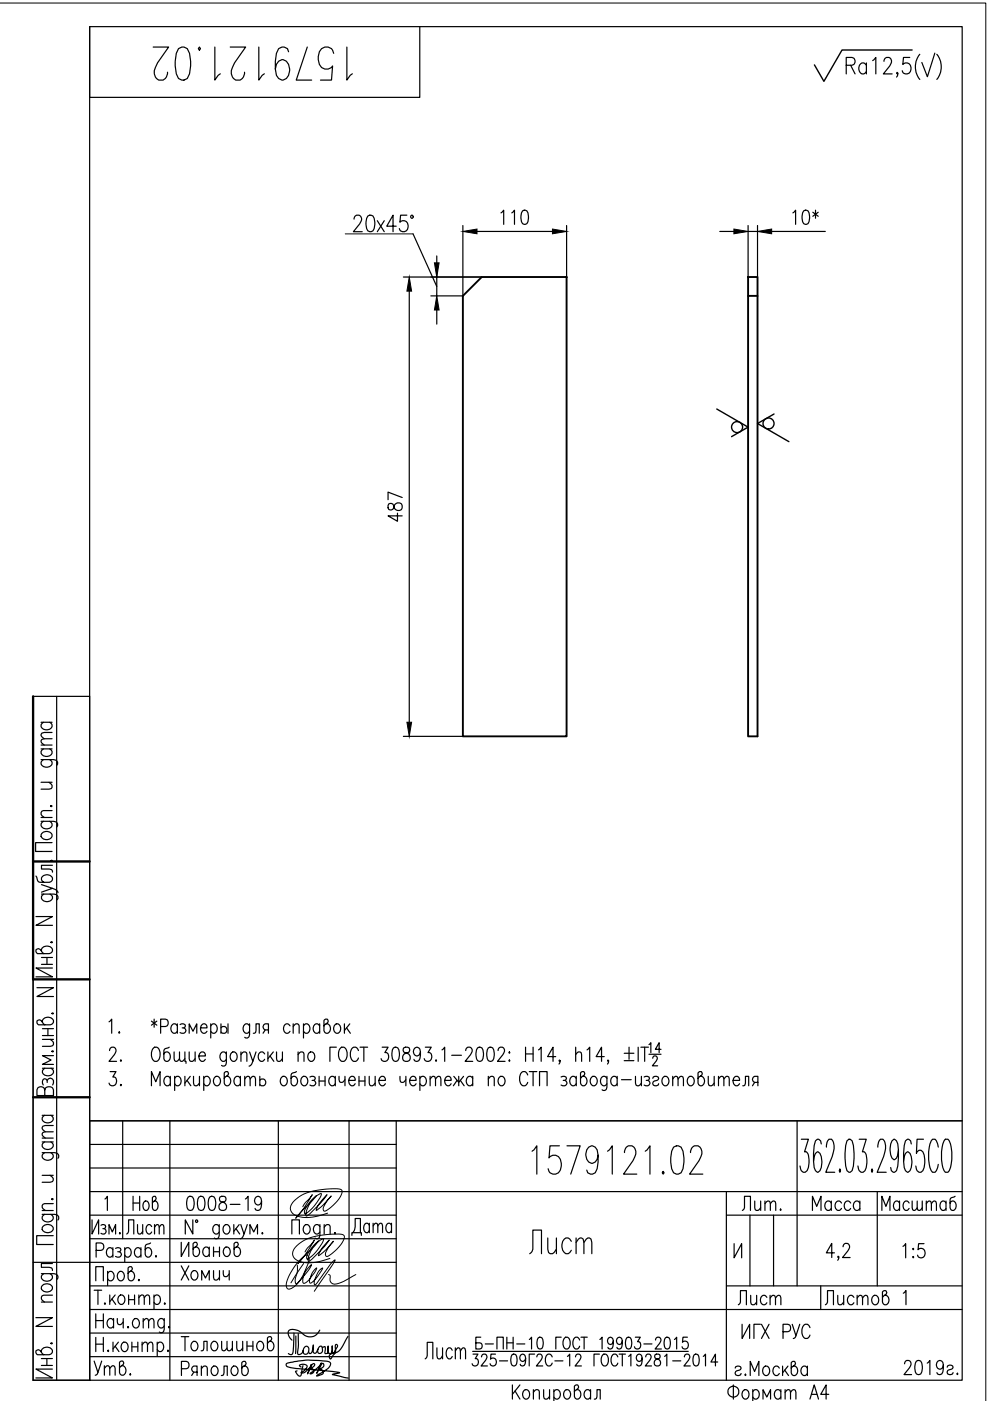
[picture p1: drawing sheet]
<svg xmlns="http://www.w3.org/2000/svg" width="210mm" height="297mm" viewBox="0 0 210 297" stroke-linecap="round" stroke-linejoin="round" font-family="sans-serif">
<defs><g id="words">
<text font-size="11.5" x="31.4" y="18.3">1579121.02</text>
<text font-size="10.1" x="111.5" y="250.1">1579121.02</text>
<text font-size="8.8" x="111.1" y="267.1">Лист</text>
<text font-size="7.1" x="73.4" y="263.2">Дата</text>
<g font-size="6.6">
<text x="26.8" y="257.9">Нов</text>
<text x="38.5" y="257.9">0008-19</text>
<text x="156.3" y="257.9">Лит.</text>
<text x="171.1" y="257.9">Масса</text>
<text x="185.9" y="257.9">Масштаб</text>
<text x="37" y="267.8">Иванов</text>
<text x="37" y="272.7">Хомич</text>
<text x="155.2" y="278">Лист</text>
<text x="173.9" y="278">Листов</text>
<text x="18.7" y="292.8">Утв.</text>
<text x="153.1" y="298.1">Формат А4</text>
</g>
<g font-size="6.2">
<text x="105.1" y="48.7">110</text>
<text x="166.9" y="48.7">10*</text>
<text x="86.1" y="111.8" transform="rotate(-90 86.1 111.8)">487</text>
<text x="25.8" y="262.8">Лист</text>
<text x="190.1" y="267.8">1:5</text>
<text x="37" y="287.5">Толошинов</text>
<text x="37.4" y="292.8">Ряполов</text>
</g>
</g></defs>
<path d="M158.6 58.7h2v4h-2zM98.1 62.7l4-4h18v97.4h-22zM158.6 62.7v93.4h2v-93.4" fill="none" stroke="#000" stroke-width=".4"/>
<g fill="none" stroke="#000" stroke-width=".25">
<path d="M19 5.6h185v287h-185zM19 5.6v15h70v-15M179.4 13.8h1.2a.85 .85 0 0 0 .7-.8 .85 .85 0 0 0-.7-.8h-1.2v3.5M180.4 13.8l.9 1.9M183.7 13.8a.78 .78 0 0 0-.7-.5 .78 .78 0 0 0-.8 .5 1.16 1.16 0 0 0 1 1.9l.5-.5M183.7 13.3v2.4M185 12.8l.7-.6v3.5M187.4 13l.3-.7 .8-.1a1.09 1.09 0 0 1 .1 1.8l-1.3 1.7h1.9M190.4 15.5l-.2 .2-.1-.2 .1-.2a.75 .75 0 0 1-.1 1M192.9 12.2h-1.3l-.2 1.5a1.02 1.02 0 0 1 1.3-.2 1.02 1.02 0 0 1 .5 1.2 .95 .95 0 0 1-.8 1 .95 .95 0 0 1-1.1-.7M195 11.5a4.2 4.2 0 0 0 0 5.3M198.2 11.3l-1.6 5-1.1-3.1"/>
<path d="M198.6 11.5a4.2 4.2 0 0 1 0 5.3M75.1 46.5l.2-.7 .3-.2h.5a1.1 1.1 0 0 1 .2 1.9l-1.4 1.6h1.9M78 45.8l.7-.2a1.71 1.71 0 0 1 .8 2l-.2 .9-.2 .5-.7 .1a1.71 1.71 0 0 1-.8-2l.1-.8zM80 46.8l1.5 2.3M81.5 46.8l-1.5 2.3M84 48h-2l1.3-2.4v3.5M85.5 58.7h16.6M86.3 45.6h-1.4l-.1 1.5a1.02 1.02 0 0 1 1.3-.2 1.02 1.02 0 0 1 .4 1.2 .95 .95 0 0 1-.8 1 .95 .95 0 0 1-1-.6M87.6 49.6l5 11.1M92.6 54.3v8.4M98.1 47.8v14.9h-6.7M101.1 49.1h16"/>
<path d="M120.1 47.8v10.9M152.6 49.1h3M158.6 49.1h2M158.6 47.8v10.9M160.6 47.8v10.9M163.6 49.1h11.4M86.8 61.7v91.4M92.6 65.7v3M8.7 158.8h2.3M8.7 158h2.3M8.7 153.1h2.3M9.2 158.8a.78 .78 0 0 0-.5 .7 .78 .78 0 0 0 .5 .7 1.16 1.16 0 0 0 1.8-.9l-.5-.5"/>
<path d="M9.2 153.1a.78 .78 0 0 0-.5 .8 .78 .78 0 0 0 .5 .7 1.16 1.16 0 0 0 1.8-.9l-.5-.6M11 156.6l-2.1 .2-.2 .5 .7 .7M11 155.3l-2.1 .1-.2 .6 .7 .6M12 147.6v145M85.5 156.1h12.6M8.7 174.1h2.7l.5 .2a.67 .67 0 0 1 .1 1M8.7 161.1h2.7l.5 .1 .3 .4-.2 .7M8.7 173.3h2.3M8.7 165.9h2.3M8.9 176.7a1.36 1.36 0 0 1 2.1 .2 1.2 1.2 0 0 1-.8 1.2 1.2 1.2 0 0 1-1.3-.5l-.2-.2zM9.2 174.1a.78 .78 0 0 0-.5 .8 .78 .78 0 0 0 .5 .7 1.16 1.16 0 0 0 1.8-.9l-.5-.6M9.2 161.1a.78 .78 0 0 0-.5 .7 .78 .78 0 0 0 .5 .7 1.16 1.16 0 0 0 1.8-.9l-.5-.5"/>
<path d="M10.4 165.9l.6 .6-.1 .7-2.2 .1M10.7 170.9l.2-.1 .1 .1-.1 .1zM11 178.7h-3.5v1.8h3.5M11 171.9h-1.8l-.3 .1-.2 .7 .7 .6M7.6 194.3h3.5l-3.5 1.9h3.5M7.6 185.7l.5 1.2 .4 .2h2a.75 .75 0 0 0 .7-.7 .75 .75 0 0 0-.6-.8 1.16 1.16 0 0 0-1.8 .9l.5 .6M8.8 189.6h2.7l.5 .1 .3 .4-.2 .7M8.8 187.6l2.3 .7-2.3 .9M9.3 189.6a.77 .77 0 0 0-.5 .7 .77 .77 0 0 0 .5 .7 1.16 1.16 0 0 0 1.8-.9l-.5-.5M10.8 199.8l.2-.2 .1 .2-.1 .1zM10.8 182.5l.2-.1 .1 .1-.1 .1zM11.1 188.3l.7 .3 .5 .7"/>
<path d="M11.1 183.5h-2.3v.8l2.2 .1 .1 .5M7 207.6v85M7.8 209.4h3.5l-3.5 1.9h3.5M8.8 201.7a1.2 1.2 0 0 1 .8-1.2 1.2 1.2 0 0 1 1.4 .5 .72 .72 0 0 1 .1 .7 .72 .72 0 0 1-.6 .5h-2.5l-.4-.4v-.4l.5-.3 .4 .2 .8 .9M8.8 203h2.3M8.8 204.5h2.3M9 216.7a1.2 1.2 0 0 1 .8-1.1 1.2 1.2 0 0 1 1.4 .5l.1 .2a.79 .79 0 0 1-.6 1h-2.5l-.4-.4v-.4l.5-.3 .4 .1 .8 1M9 218.1h2.3M9 219.6h2.3M10 203v1.5M10.2 218.1v1.5M11 214.9l.2-.2 .1 .2-.1 .1z"/>
<path d="M11.1 205.2h-3.5l3.5 1.9h-3.5M23.1 216.6l.6-.5v3M25.3 218.8l.1 .1-.1 .2-.1-.2zM32.1 216.5l1.2 .9M32.7 216.1v1.7M33.3 216.5l-1.2 .9M34.1 217.6h1a.81 .81 0 0 0 .6-.7 .81 .81 0 0 0-.6-.8h-1v3M37.6 217.5l-.5-.4a1 1 0 0 0-.9 1 1 1 0 0 0 .9 1l.5-.5M37.6 217.1v2M38.2 217.2a.71 .71 0 0 1 1.1 .3l-.1 .3-.6 .1M39 217.9a.58 .58 0 0 1 .4 .6 .58 .58 0 0 1-.4 .6l-.8-.2M40.1 219.1v-2l.8 1.5 .8-1.5v2"/>
<path d="M42.5 217.9h1.4a.67 .67 0 0 0-.4-.8 .67 .67 0 0 0-.9 .4 .99 .99 0 0 0 .8 1.6l.5-.5M44.7 217.5l.4-.4a1 1 0 0 1 1 1 1 1 0 0 1-1 1l-.4-.5M44.7 217.1v3M46.9 217.9a.73 .73 0 0 1 1.1 0 .73 .73 0 0 1-.3 1.2h-.5l-.3-.3M46.9 217.1v2M48.3 217.1v2M52.9 217.5l-.4-.4a1 1 0 0 0-1 1 1 1 0 0 0 1 1l.4-.5M52.9 217.1l-.1 2.7-.3 .3-.6-.2M53.7 219.1l.5-.2 .1-1.8h.7v2M56.2 218.4l-.4 .7M56.9 218.4h-.7l-.2-.2a.67 .67 0 0 1 .2-1.1h.7v2M61.5 217.5l-.2-.3a.8 .8 0 0 0-1 .1 .8 .8 0 0 0-.2 .9 .8 .8 0 0 0 .9 .9l.5-.5"/>
<path d="M62.2 217.6l.5-.5 .6 .1 .1 1.9M62.2 217.1v2M64.3 217.5a.66 .66 0 0 1 .7-.5 .66 .66 0 0 1 .6 .5 1 1 0 0 1-.8 1.6l-.5-.5M64.3 217.1v3M67.8 217.5l-.3-.3a.8 .8 0 0 0-.9 .1 .8 .8 0 0 0-.2 .9l.3 .7a.65 .65 0 0 0 1.1-.3M67.8 217.1v2M69.1 217.1a1 1 0 0 1 1 1 1 1 0 0 1-1 1l-.4-.6v-2.1l.3-.3h.4l.2 .4-.1 .3-.8 .7M71.1 217.2l.2-.1a1 1 0 0 1 .9 1 1 1 0 0 1-.9 1 1.17 1.17 0 0 1-.2-1.9zM73 217.1v2M73.5 217.9l.8 1.2M74.2 217.1l-1.2 1.4M8.9 236.5h2.4"/>
<path d="M9 226.5h2.3M9 220.4h2.3M9.5 236.5a.77 .77 0 0 0-.6 .7 .77 .77 0 0 0 .6 .7 1.16 1.16 0 0 0 1.8-.9l-.5-.5M9.5 231.1a.85 .85 0 0 0-.8-.7 .85 .85 0 0 0-.9 .7v1.2h3.5v-1.2a.96 .96 0 0 0-.9-.7 .96 .96 0 0 0-.9 .7v1.2M9.5 226.5a.78 .78 0 0 0-.5 .7 .78 .78 0 0 0 .5 .8 1.18 1.18 0 0 0 1.8-1l-.5-.5M10 229.1a.68 .68 0 0 1 .7-.5 .68 .68 0 0 1 .6 .5l-.1 .9M10 229.5v-.4l-.5-.4a.84 .84 0 0 0-.3 1.3M10.7 220.4l.6 .6-.1 .7-2.2 .1M11 222.9l.2-.1 .1 .1-.1 .1zM11.3 240l-2.2 .1-.2 .5 .7 .7M11.3 238.6l-2.2 .2-.2 .5 .7 .7M11.3 223.8h-2.3l1.8 .9-1.8 1h2.3"/>
<path d="M19 237.6h185M23.2 222.7l.3-.5 .6-.2a.94 .94 0 0 1 .2 1.6l-1.2 1.4h1.6M23.3 227.2h1.3l-.7 1.1h.4a.95 .95 0 0 1 .3 1.4 .95 .95 0 0 1-1.4 .2l-.1-.3M25.6 224.7v.3l-.1-.1zM25.6 229.9v.3l-.1-.1zM26 237.6v25M32.1 230.2v-3l.9 2.1 .9-2.1v3M32.6 222.2l.2-.2a1.32 1.32 0 0 1 1.1 1.9 .93 .93 0 0 1-.3 .9 .93 .93 0 0 1-1 .1 2.1 2.1 0 0 1 0-2.7zM35.9 222l-1 .5-.2 2a.64 .64 0 0 0 .6 .6 .64 .64 0 0 0 .7-.5 .91 .91 0 0 0 0-1.1 .91 .91 0 0 0-1-.3l-.3 .3M36 237.6v55M36.1 228.6a.66 .66 0 0 0-.6-.4 .66 .66 0 0 0-.6 .4 .9 .9 0 0 0-.1 1.1 .9 .9 0 0 0 1.1 .4l.2-.3M36.1 228.2v2"/>
<path d="M36.9 223l.1 1.9 .5 .1 .6-.5M37 228.6a.67 .67 0 0 1 .7-.4 .67 .67 0 0 1 .6 .4 1.01 1.01 0 0 1-.8 1.6l-.5-.4M37 228.2v3M38.1 223l.1 1.9 .4 .1 .6-.5M39.2 223v2h.2v.5M39.2 228.2v2M39.7 229.1l.8 1.1M40.1 223l.1 1.9 .6 .1 .6-.5M40.3 228.2l-1.1 1.4M41 228.2l.1 1.9 .6 .1 .6-.6M41.4 223v2M42.2 223.9h1.3a.66 .66 0 0 0-.4-.8 .66 .66 0 0 0-.8 .4 1.01 1.01 0 0 0 .8 1.5l.4-.4"/>
<path d="M42.3 228.2v2M43.2 228.6a.67 .67 0 0 1 .6-.4 .67 .67 0 0 1 .7 .4 1.01 1.01 0 0 1-.8 1.6l-.5-.4M43.2 228.2v3M45.6 228.3a.64 .64 0 0 1 1 .3 1.01 1.01 0 0 1-.8 1.6 1.18 1.18 0 0 1-.2-1.9zM48 223.5l-.1-.2a.59 .59 0 0 0-.9-.1 1.07 1.07 0 0 0-.3 1.1 1.07 1.07 0 0 0 .8 .7l.5-.4M48 223l-.1 2.7a.59 .59 0 0 1-.9 .2M48 228.2a1 1 0 0 1 .9 1 1 1 0 0 1-.9 1l-.5-.6v-2.1l.4-.3h.3l.3 .4-.2 .3-.8 .7M49.1 223.2a.65 .65 0 0 1 1.1 .3 1.01 1.01 0 0 1-.8 1.5 1.19 1.19 0 0 1-.3-1.8zM51 228.6a.67 .67 0 0 0-.7-.4 .67 .67 0 0 0-.6 .4 .91 .91 0 0 0 0 1.2 .91 .91 0 0 0 1 .3l.3-.3M51 228.2v2M51.1 223.6l.6-.6 .5 .2 .1 1.8M51.1 223v2"/>
<path d="M51.9 228.8l.6-.6 .4 .1 .1 1.9M51.9 228.2v2M52.9 223l.7 2 .7-2M53 228.8l.6-.6 .5 .1 .1 1.9M53.6 225l-.2 .6-.6 .4M55.1 229.1a.73 .73 0 0 1 1.2 0 .73 .73 0 0 1-.4 1.1h-.5l-.3-.3M55.1 228.2v2M56.1 223.5a.67 .67 0 0 0-.6-.5 .67 .67 0 0 0-.6 .5 1.01 1.01 0 0 0 .8 1.5l.4-.4M56.8 223v2M57.3 223.9l.8 1.1M57.9 223l-1.1 1.5M58.6 223l.1 1.9 .6 .1 .6-.5"/>
<path d="M59 237.6v55M59.8 228.3a.64 .64 0 0 1 1 .3 1.01 1.01 0 0 1-.8 1.6 1.18 1.18 0 0 1-.2-1.9zM59.9 223v2M62.9 227.2l-1.1 .4-.1 2a.64 .64 0 0 0 .6 .6 .64 .64 0 0 0 .7-.4 .91 .91 0 0 0 0-1.1 .91 .91 0 0 0-1.1-.4l-.2 .3M63.2 223.6l.6-.6 .5 .2 .2 1.8M63.2 223v2M64.1 228.3a.64 .64 0 0 1 1 .3 1.01 1.01 0 0 1-.8 1.6 1.19 1.19 0 0 1-.2-1.9zM65.6 223.2a.65 .65 0 0 1 1 .3 1.01 1.01 0 0 1-.8 1.5 1.19 1.19 0 0 1-.2-1.8zM65.7 228.3a.73 .73 0 0 1 1.2 .3l-.4 .5h-.3M66.5 229.1a.59 .59 0 0 1 .5 .5 .59 .59 0 0 1-.5 .6l-.8-.1M67.7 229.2h1.2M67.7 228.2v2"/>
<path d="M68.9 228.2v2M71.1 228.6a.67 .67 0 0 0-.6-.4 .67 .67 0 0 0-.7 .4 1.01 1.01 0 0 0 .8 1.6l.5-.4M71.1 228.2v2M71.3 222h-1.4v3M71.9 228.2l.1 1.1 .2 .2 .6-.2 .3-.4M72.2 222.2l.3-.2a1.32 1.32 0 0 1 1.1 1.9 .93 .93 0 0 1-.4 .9 .93 .93 0 0 1-1 .1 2.13 2.13 0 0 1 0-2.7zM73.1 228.2v2M73.9 229.1h1.4a.67 .67 0 0 0-.4-.9 .67 .67 0 0 0-.8 .4 1.01 1.01 0 0 0 .8 1.6l.4-.4M74 237.6v55M76 222.7a.8 .8 0 0 0-.8-.7 .8 .8 0 0 0-.8 .7 1.89 1.89 0 0 0 .6 2.3 .85 .85 0 0 0 1-.7M76.1 229.2h1.3M76.1 228.2v2"/>
<path d="M76.3 222h1.6M77.1 222v3M77.4 228.2v2M78.3 228.2l.1 1.9 .6 .1 .5-.6M79.5 228.2v2M80.3 229.1h1.4a.67 .67 0 0 0-.4-.9 .67 .67 0 0 0-.8 .4 1.01 1.01 0 0 0 .8 1.6l.4-.4M81 222h1.3l-.7 1.2a.9 .9 0 0 1 .7 1.2 .9 .9 0 0 1-1.4 .3l-.1-.2M83.4 222.2l.6-.2a1.46 1.46 0 0 1 .7 1.7l-.4 1.2-.5 .1a1.44 1.44 0 0 1-.7-1.7zM84 237.6v55M84.8 228.2l.1 1.1 .2 .2 .6-.2 .4-.4M85.6 222.2a.66 .66 0 0 0 .2 1 1.06 1.06 0 0 1 1.1 .5 1.06 1.06 0 0 1-.2 1.2 .89 .89 0 0 1-1.3-.3 .89 .89 0 0 1 .7-1.3l.4-.1a.61 .61 0 0 0 .4-.6 .61 .61 0 0 0-.5-.6zM86.1 228.2v2"/>
<path d="M86.9 229.1h1.3a.66 .66 0 0 0-.4-.9 .66 .66 0 0 0-.8 .4 1.01 1.01 0 0 0 .8 1.6l.4-.4M89 228.6a.67 .67 0 0 1 .7-.4 .67 .67 0 0 1 .6 .4 1.01 1.01 0 0 1-.8 1.6l-.5-.4M89 228.2v3M89.1 223a.82 .82 0 0 1-.8 .9 .96 .96 0 0 1-.7-1 .96 .96 0 0 1 .9-.9l.3 .2a2.5 2.5 0 0 1 0 2.7l-.6 .1-.3-.1-.1-.3M90.2 222h1.2l-.7 1.2a.9 .9 0 0 1 .8 1.2 .9 .9 0 0 1-1.4 .3l-.2-.2M91.2 228.8l.6-.6 .4 .1 .1 1.9M91.2 228.2v2M92.3 228.8l.6-.6 .5 .1 .1 1.9M92.5 224.7l.1 .2-.1 .1-.2-.1zM93.7 222.6l.6-.6v3M94.3 229.1h1.4a.66 .66 0 0 0-.5-.9 .66 .66 0 0 0-.8 .4 1.01 1.01 0 0 0 .8 1.6l.5-.4M95.8 223.7h2"/>
<path d="M96.2 228.2l1.1 1.3 1-1.3M96.9 229.1l-.8 1.1M97.3 228.2v2M97.6 229.1l.8 1.1M98.7 222.7l.3-.5 .7-.2a.93 .93 0 0 1 .1 1.6l-1.2 1.4h1.6M100.2 228.6a.66 .66 0 0 0-.6-.4 .66 .66 0 0 0-.6 .4 .9 .9 0 0 0-.1 1.1 .9 .9 0 0 0 1.1 .4l.2-.3M100.2 228.2v2M101.3 222.2l.5-.2a1.46 1.46 0 0 1 .7 1.7l-.3 1.2-.6 .1a1.46 1.46 0 0 1-.7-1.7zM103.5 222.2l.6-.2a1.46 1.46 0 0 1 .7 1.7l-.3 1.2-.6 .1a1.46 1.46 0 0 1-.7-1.7zM103.5 228.8l.6-.6 .6 .1 .1 1.9M103.5 228.2v2M105.6 222.7l.2-.5 .7-.2a.94 .94 0 0 1 .1 1.6l-1.1 1.4h1.6"/>
<path d="M105.9 228.3a.64 .64 0 0 1 1.1 .3 1.01 1.01 0 0 1-.8 1.6 1.19 1.19 0 0 1-.3-1.9zM108 223v.3l-.1-.1zM108 224.7v.3l-.1-.1zM111.4 222v3M111.4 223.5h1.6M111.9 227.9a.8 .8 0 0 0-.8-.7 .8 .8 0 0 0-.8 .7 1.89 1.89 0 0 0 .6 2.3 .87 .87 0 0 0 1-.7M112.2 227.2h1.6M113 222v3M113 227.2v3M114.2 222.6l.5-.6v3M114.4 230.2v-3h1.6v3M117.8 224h-1.7l1.2-2v3"/>
<path d="M118.7 224.9l-.1 .1-.1-.1 .1-.2a.63 .63 0 0 1-.1 .9M119 228.3a.73 .73 0 0 1 1.1 .3l-.3 .5h-.4M119.8 229.1a.59 .59 0 0 1 .4 .5 .59 .59 0 0 1-.4 .6l-.8-.1M122.1 223.6l.5-.6 .6 .2 .1 1.8M122.1 222v3M122.2 228.6a.67 .67 0 0 0-.7-.4 .67 .67 0 0 0-.6 .4 1.01 1.01 0 0 0 .8 1.6l.5-.4M122.2 228.2v2M123.5 228.2a1 1 0 0 1 1 1 1 1 0 0 1-1 1l-.4-.6v-2.1l.3-.3h.4l.2 .4-.1 .3-.8 .7M124.5 222.6l.5-.6v3M125.5 228.3a.64 .64 0 0 1 1 .3 1.01 1.01 0 0 1-.8 1.6 1.18 1.18 0 0 1-.2-1.9zM128.1 224h-1.7l1.1-2v3M128.7 228.6l-.2-.3a.65 .65 0 0 0-1.1 .3 1.01 1.01 0 0 0 .8 1.6l.5-.4"/>
<path d="M128.7 228.2l-.1 2.7-.4 .3-.5-.1M129 224.9l-.1 .1-.1-.1 .1-.2a.63 .63 0 0 1-.1 .9M130.9 228.6a.67 .67 0 0 0-.7-.4 .67 .67 0 0 0-.6 .4 .91 .91 0 0 0-.1 1.2 .91 .91 0 0 0 1.1 .3l.3-.3M130.9 228.2v2M131.8 228.9h2M132.3 223.3h2.1M132.3 224.9h2.1M133.4 222v2.6M134.7 228.2l.2 1.9 .5 .1 .6-.6M135.3 222v3M135.9 222h1.6M136 228.2v2"/>
<path d="M136.6 228.3a.73 .73 0 0 1 1.1 .3l-.3 .5h-.4M136.7 222v3M137.4 229.1a.59 .59 0 0 1 .4 .5 .59 .59 0 0 1-.4 .6l-.8-.1M137.6 221.5l.4-.4v2.1M137.6 223.5h2.6M138.4 224.4l.3-.5 .5 .1 .2 .3-.3 .7-.8 1h1.1M138.4 228.6a.67 .67 0 0 1 .6-.4 .67 .67 0 0 1 .7 .4l-.4 .5-.6 .1a.55 .55 0 0 0-.2 .9 .71 .71 0 0 0 1.2-.3M140.2 222.5h-1.2l.8-1.4v2.1M140.7 228.3a.64 .64 0 0 1 1 .3 1.01 1.01 0 0 1-.8 1.6 1.19 1.19 0 0 1-.2-1.9zM142.6 228.8l.6-.6 .5 .1 .1 1.9M142.6 228.2v2M143.8 228.8l.5-.6 .5 .1 .1 1.9"/>
<path d="M146 228.3a.65 .65 0 0 1 1.1 .3 1.01 1.01 0 0 1-.8 1.6 1.19 1.19 0 0 1-.3-1.9zM148.5 228.2a1 1 0 0 1 .9 1 1 1 0 0 1-.9 1l-.5-.6v-2.1l.3-.3h.4l.2 .4-.1 .3-.8 .7M150.2 228.2l.1 1.9 .6 .1 .5-.6M151.4 228.2v2M152.3 228.8l.6-.6 .5 .1 .1 1.9M152.3 228.2v2M153.5 228.8l.6-.6 .4 .1 .1 1.9M155.4 229.1h1.4a.67 .67 0 0 0-.4-.9 .67 .67 0 0 0-.9 .4 1.01 1.01 0 0 0 .8 1.6l.5-.4M157.5 230.2l.4-.1 .2-1.9h.6v2M160 229.5l-.5 .7M160.7 229.5l-.9-.2a.67 .67 0 0 1 .2-1.1h.7v2M169 237.6v35"/>
<path d="M8.9 257.5h2.7l.5 .1 .3 .4-.1 .7M8.9 244.4h2.7l.5 .1 .3 .4-.1 .7M8.9 256.7h2.4M8.9 249.2h2.4M8.9 242.1h2.4M8.9 241.3h2.4M9.5 257.5a.77 .77 0 0 0-.6 .7 .77 .77 0 0 0 .6 .7 1.16 1.16 0 0 0 1.8-.9l-.5-.5M9.5 244.4a.77 .77 0 0 0-.6 .7 .77 .77 0 0 0 .6 .8 1.16 1.16 0 0 0 1.8-1l-.5-.5M9.5 242.1l-.6 .5a1.17 1.17 0 0 0 .8 1.1 1.17 1.17 0 0 0 1.2-.3l.2-.1a.74 .74 0 0 0-.3-1.2M10.6 249.2l.7 .7-.2 .6-2.2 .2M10.9 254.2l.2-.1 .2 .1-.2 .2zM11.3 255.2h-1.8l-.4 .1-.2 .7 .7 .7"/>
<path d="M19 252.6h185M19 247.6h65M19 242.6h65M19 257.6h65M19.5 258.6v3l1.4-3v3M21.4 259.8a.61 .61 0 0 1 1 .3l-.3 .4h-.3M22.3 254.2l.5-.6v3M40.9 258.6v3l-1.6-3v3M46.5 259.6l-.1 2.7-.4 .3-.5-.1M47.6 259.8a.64 .64 0 0 1 1.1 .3 1.01 1.01 0 0 1-.8 1.5 1.19 1.19 0 0 1-.3-1.8zM49.6 259.6v2M50.7 259.6l-1.1 1.5"/>
<path d="M51.1 259.6l.6 2 .7-2M64.6 259.8a.64 .64 0 0 1 1 .3 1.01 1.01 0 0 1-.7 1.5 1.19 1.19 0 0 1-.3-1.8zM67.8 259.6l-.1 2.7a.59 .59 0 0 1-.9 .2M68.7 259.6v2M154 257.6h50M154 252.6v40M159 257.6v15M164 257.6v15M169.9 241.5h1.5l-.8 2.7h.4a4.2 4.2 0 0 1 .1 4l-.4 .3h-.4l-.4-.3-.3-1M174.1 242.5l-.1-.6-.4-.4h-.3l-.4 .4a14.3 14.3 0 0 0-.3 5.6l.3 .7 .5 .3a3 3 0 0 0 .7-3.3l-.2-.7-.6-.3-.4 .3-.3 .7-.1 1M175.2 243.2a2.11 2.11 0 0 1 .6-1.7h.5a2.61 2.61 0 0 1 .4 2.7l-1.6 4.3h1.9M178.1 247.9l.1 .3-.1 .3-.2-.3z"/>
<path d="M179.6 241.9l.4-.4h.3l.4 .4a12 12 0 0 1 0 6.3l-.4 .3h-.3l-.4-.3a12 12 0 0 1 0-6.3zM182.2 241.5h1.5l-.9 2.7h.5a4.3 4.3 0 0 1 .1 4l-.4 .3h-.4l-.4-.3-.3-1M184.9 247.9l.1 .3-.1 .3-.1-.3zM186 252.6v20M186.1 243.2a2.17 2.17 0 0 1 .6-1.7h.5a2.56 2.56 0 0 1 .4 2.7l-1.6 4.3h1.9M190.5 243.9l-.1 1-.3 .6-.6 .4a3 3 0 0 1-.7-3.4l.3-.6 .4-.4 .6 .4a10.8 10.8 0 0 1 0 6.3l-.4 .3h-.3l-.4-.3-.2-.7M193.2 242.5l-.1-.6-.4-.4h-.3l-.4 .4a12.4 12.4 0 0 0 0 6.3l.5 .3a3 3 0 0 0 .7-3.3l-.3-.7-.5-.3-.4 .3-.4 1.7M195.8 241.5h-1.4l-.1 3 .1-.3 .4-.3h.5a2.83 2.83 0 0 1 .8 2.6l-.2 1-.2 .7-.4 .3h-.5l-.4-.3-.2-1M198.9 243.2l-.4-1.3-.2-.4h-.6a7.5 7.5 0 0 0 0 7h.6l.2-.3 .4-1.3M200.4 241.5h.6a7.6 7.6 0 0 1 0 7h-.6a7.6 7.6 0 0 1 0-7zM7 267.6h77M7.6 279.4h3.5l-3.5 1.8h3.5"/>
<path d="M8.8 270h2.6l.5 .2 .4 .4-.2 .6M8.8 276.1h2.3M8.9 272.6a1.38 1.38 0 0 1 2.2 .3 1.2 1.2 0 0 1-.8 1.1 1.2 1.2 0 0 1-1.4-.5l-.1-.2zM9.1 260a1.38 1.38 0 0 1 2.2 .3 1.2 1.2 0 0 1-.9 1.1 1.2 1.2 0 0 1-1.3-.5l-.2-.2zM9.3 270a.78 .78 0 0 0-.6 .8 .78 .78 0 0 0 .6 .7 1.18 1.18 0 0 0 1.8-.9l-.5-.6M11.1 274.6h-1.8l-.4 .1-.1 .7 .6 .7M11.1 267.9h-2.3v.8l2.1 .1 .2 .6M11.3 262h-3.5v1.9h3.5M19 277.6h185M19 272.6h65M19 262.6h65M20 273.6h1.6"/>
<path d="M20.3 271.6v-3h1.6v3M20.3 278.6v3M20.3 280h1.6M20.4 265.1h1a.82 .82 0 0 0 .6-.8 .82 .82 0 0 0-.6-.8h-1v3M20.8 273.6v3M21.9 278.6v3M22.1 260.5a.61 .61 0 0 1 .4 .6 .61 .61 0 0 1-.4 .5l-.7-.1M22.2 276.3l.2 .1-.2 .2-.1-.2zM22.8 270l.5-.4a1 1 0 0 1 .9 1 1 1 0 0 1-.9 1l-.5-.5M22.8 269.6v3M23.1 261.6v-2l.7 1.6 .7-1.6v2M23.3 274.6v2"/>
<path d="M23.7 275.4l.8 1.2M23.9 265a.67 .67 0 0 0-.6-.5 .67 .67 0 0 0-.6 .5 .91 .91 0 0 0-.1 1.1 .91 .91 0 0 0 1.1 .3l.2-.3M23.9 264.5v2M24.1 280l-.5-.4a1 1 0 0 0-.9 1 1 1 0 0 0 .9 1l.5-.5M24.1 279.6v2M24.4 274.6l-1.1 1.4M24.5 264.7a.73 .73 0 0 1 1.1 .3l-.3 .4h-.3M24.9 279.6v.7l.1 .4 .2 .1h.4l.5-.5M25.2 269.7l.2-.1a1 1 0 0 1 1 1 1 1 0 0 1-1 1 1.17 1.17 0 0 1-.2-1.9zM25.3 265.4a.59 .59 0 0 1 .5 .6 .59 .59 0 0 1-.5 .5l-.8-.1M25.3 274.7a.64 .64 0 0 1 1.1 .3 1.01 1.01 0 0 1-.8 1.6 1.18 1.18 0 0 1-.3-1.9zM26.1 279.6v2"/>
<path d="M26.4 265a.67 .67 0 0 1 .7-.5 .67 .67 0 0 1 .6 .5 1.01 1.01 0 0 1-.8 1.5l-.5-.4M26.4 264.5v3M27.3 275.6h1.2M27.3 274.6v2M27.6 269.6a1 1 0 0 1 .9 1 1 1 0 0 1-.9 1l-.4-.6v-2.2l.3-.2h.3l.3 .4-.1 .3-.8 .7M28.4 279.7a.8 .8 0 0 1 .9 .1 .8 .8 0 0 1 .3 .9 .8 .8 0 0 1-1 .9 1.18 1.18 0 0 1-.2-1.9zM28.5 274.6v2M29.4 271.3l.2 .1-.2 .2zM29.4 275.1l.6-.5 .5 .1 .1 1.9M29.4 274.6v2M29.9 265a.67 .67 0 0 0-.7-.5 .67 .67 0 0 0-.6 .5 1.01 1.01 0 0 0 .8 1.5l.5-.4M29.9 264.5v2"/>
<path d="M30.4 279.6v2M30.6 275.1l.6-.5 .4 .1 .1 1.9M31.9 263.5l-1 .5-.1 2a.64 .64 0 0 0 .6 .6 .64 .64 0 0 0 .6-.5 .91 .91 0 0 0 .1-1.1 .91 .91 0 0 0-1.1-.3l-.2 .3M32.6 275a.67 .67 0 0 1 .7-.5 .67 .67 0 0 1 .6 .5 1.01 1.01 0 0 1-.8 1.6l-.5-.5M32.6 274.6v3M33.1 266.3l.1 .1-.1 .1-.1-.1zM34.8 280l-.4-.4a1 1 0 0 0-1 1 1 1 0 0 0 1 1l.4-.5M34.8 279.6l-.1 2.7-.3 .3-.6-.2M34.9 276.3l.2 .1-.2 .2-.1-.2zM46.5 260.1l-.3-.3a.64 .64 0 0 0-1 .3 1.01 1.01 0 0 0 .8 1.5l.5-.4M53 261.6v-2l.8 1.6 .8-1.6v2M55.6 261.4l.1 .1-.1 .1-.1-.1z"/>
<path d="M61.9 261.6v-3h1.6v3M67.8 260.1l-.1-.2a.59 .59 0 0 0-.9-.1 1.07 1.07 0 0 0-.3 1.1 1.07 1.07 0 0 0 .9 .7l.4-.4M68.7 260.2l.6-.6 .6 .2 .1 1.8M71 261.4l.1 .1-.1 .1-.1-.1zM154 272.6h50M155.6 263.7v3l1.6-3v3M176.9 265.6h-1.7l1.2-2v3M177.8 266.5l-.1 .1-.1-.1 .1-.2a.62 .62 0 0 1-.1 .9M178.8 264.3l.2-.5 .7-.2a.93 .93 0 0 1 .1 1.6l-1.2 1.4h1.6M191.5 274.2l.6-.6v3M7 292.6v-145h12v145M7 292.6h12"/>
<path d="M8.8 286.7a1.2 1.2 0 0 1 .8-1.1 1.2 1.2 0 0 1 1.3 .4l.2 .3a.77 .77 0 0 1-.7 .9h-2.5l-.3-.4v-.4l.5-.2 .3 .1 .9 .9M8.8 288h2.3M8.8 289.5h2.3M9.9 288v1.5M10.8 284.8l.1-.1 .2 .1-.2 .1zM11.1 290.3h-3.5l3.5 1.8h-3.5M19 287.6h65M19 282.6h65M20.3 283.6v3M20.3 285h1.6M21.9 283.6v3M24 284.6v2"/>
<path d="M25.1 284.6l-1.1 1.4M26 284.7a.65 .65 0 0 1 1.1 .3 1.01 1.01 0 0 1-.9 1.6 1.19 1.19 0 0 1-.2-1.9zM27.2 281.3l.1 .1-.1 .2zM28 284.6v2M29.2 284.6v2M30.1 285.1l.6-.5 .5 .1 .1 1.9M30.1 284.6v2M30.4 280.1l.5-.5 .5 .1 .1 1.9M31.3 285.1l.5-.5 .5 .1 .1 1.9M31.5 280.1l.6-.5 .4 .1 .1 1.9M33.3 285a.66 .66 0 0 1 .7-.5 .66 .66 0 0 1 .6 .5 1.01 1.01 0 0 1-.8 1.6l-.5-.5M33.3 284.6v3"/>
<path d="M62.3 282.6l-.1 3a1.76 1.76 0 0 1-.4 1.6l-.7-.2M62.7 283.2v3.8M63.2 282.8l.1 2.5-.2 1.2a.46 .46 0 0 0 .1 .6 .46 .46 0 0 0 .6-.1l.4-.4a1.07 1.07 0 0 1 .9-1.2l.1 .1a1.08 1.08 0 0 1 0 1.5l-.5 .1a.58 .58 0 0 1-.4-.8M63.8 289.8l-.3-.2a.99 .99 0 0 1 1.6 .2l-.4 .6-.9 .6 .1 .1a2.76 2.76 0 0 0 2.1-1.7v-.1l-.8 2 .3-.7a1.94 1.94 0 0 1 1-1.5l.2 .1a.72 .72 0 0 1-.7 .9h-.1a.6 .6 0 0 1 .7 .7 .6 .6 0 0 1-.9 .5v-.1a6.6 6.6 0 0 0 2.4-2.2l-1 2.2 1.1-2a.34 .34 0 0 1 .5 .1 .34 .34 0 0 1-.1 .5l-.5 .3-.5 .1 .8 .4a.54 .54 0 0 1 .1 .6 .54 .54 0 0 1-.6 .3l-.8 .2 2.4-1.6 .5-.5a.66 .66 0 0 0 0-.8 .66 .66 0 0 0-.8-.2 18.4 18.4 0 0 0-8.5 .6 .53 .53 0 0 0 .5 .7l1.7 .3 8.9 .8h.2l-1.5 .4 3.4 .8M64.2 289.5l-.4 2.2a.48 .48 0 0 1-.8-.3l-.3-.6 .3-.1M67.4 286.1a.56 .56 0 0 0 .3 .9 .56 .56 0 0 0 .7-.8l-.1-.3a.43 .43 0 0 0-.3-.5 .43 .43 0 0 0-.5 .4l-.1 .2a.88 .88 0 0 1-.7 .9 1.83 1.83 0 0 1-.2-1.6l-.1-.1a2.36 2.36 0 0 1-.6 1.8l-.4-.5M67.8 282a2.3 2.3 0 0 1-4 .4 2.04 2.04 0 0 0-2.6-.2v.9l.7 1M73.8 283.3l-.7 1.2a3.4 3.4 0 0 1-3 2.6l-.3 .3 .1 .5a.23 .23 0 0 0 .2 .2 .23 .23 0 0 0 .2-.2l.3-.6a1.79 1.79 0 0 0 .5-1.9 .28 .28 0 0 1 .4-.3 .28 .28 0 0 1 0 .5l-.6 1.1a.25 .25 0 0 1-.4 .2 .25 .25 0 0 1-.1-.4v-1.1v.9a.47 .47 0 0 1-.2 .6 .47 .47 0 0 1-.7-.3l.1-1.2-.1 1.3-.2 .2a.27 .27 0 0 1-.3 .1 .27 .27 0 0 1-.1-.4v-1.1l-.6 .2M90.1 288.1l.5-.7v-2.8h1.2v3.5M92.6 285.8l.2 2.1 .5 .2 .5-.7M93.8 285.8v2.3M95.9 286.3l-.4-.5h-.4a1.52 1.52 0 0 0 0 2.3h.4l.4-.5"/>
<path d="M96.5 286.4l.6-.6 .4 .1 .1 2.2M96.5 285.8v2.3M97.6 286.4l.6-.6 .4 .1 .1 2.2M100.2 286.5h45.7M100.3 287.1h1l-.5 1a.74 .74 0 0 1 .6 1.1 .74 .74 0 0 1-1.3-.1M101.9 283.5h-1v2.5h.8a.67 .67 0 0 0 .5-.6 .67 .67 0 0 0-.5-.7h-.8M102.1 287.7l.1-.4 .3-.2h.4l.2 .2a.9 .9 0 0 1-.1 1.1l-1 1.2h1.3M102.9 284.9h1.7M105.1 287.1h-1l-.1 1.1a.81 .81 0 0 1 1.3 .4 .81 .81 0 0 1-.9 1l-.3-.1-.2-.4M105.4 286v-2.5h1.3v2.5M105.9 288.5h1.7M107.5 283.5v2.5"/>
<path d="M107.5 284.7h1.3M108.6 287.2l.5-.1a1.22 1.22 0 0 1 .5 1.4l-.3 1-.4 .1a1.22 1.22 0 0 1-.6-1.4zM108.6 293.6v3M108.8 283.5v2.5M109.2 294.9l1 1.7M109.6 284.9h1.7M110.2 293.6l-1.6 2M111.1 294.8a.65 .65 0 0 1 1.1 .3 1.01 1.01 0 0 1-.8 1.5 1.19 1.19 0 0 1-.3-1.8zM111.4 287.9a.68 .68 0 0 1-.6 .8 .74 .74 0 0 1-.6-1 .74 .74 0 0 1 1-.5 2.13 2.13 0 0 1 0 2.3l-.5 .1-.4-.4M112.2 284l.5-.5v2.5M113.1 295.2l.6-.6 .5 .2 .2 1.8M113.1 294.6v2"/>
<path d="M113.3 287.1h-1.1v2.5M113.8 287.7l.1-.4 .3-.2h.4l.3 .2a.9 .9 0 0 1-.2 1.1l-1 1.2h1.4M114.1 283.6l.5-.1a1.22 1.22 0 0 1 .6 1.4l-.3 1-.5 .1a1.21 1.21 0 0 1-.6-1.4zM115.3 294.6l.1 1.9 .6 .1 .5-.5M116.5 294.6v2M117.1 287.7l-.2-.4a.75 .75 0 0 0-.9-.1 .75 .75 0 0 0-.4 .9 1.1 1.1 0 0 0 1 1.5l.5-.6M117.4 295.1a.67 .67 0 0 1 .7-.5 .67 .67 0 0 1 .6 .5 1.01 1.01 0 0 1-.8 1.5l-.5-.4M117.4 294.6v2.4M117.6 288.5h1.8M119 283.5h-1.2v2.5M119.8 283.6l.1-.1a1.1 1.1 0 0 1 1 1.6l-.1 .3a.67 .67 0 0 1-.7 .6 .67 .67 0 0 1-.6-.6 1.77 1.77 0 0 1 .3-1.8zM119.8 294.8a.64 .64 0 0 1 1.1 .3 1.01 1.01 0 0 1-.8 1.5 1.19 1.19 0 0 1-.3-1.8z"/>
<path d="M120.3 287.6l.5-.5v2.5M122 287.7l.1-.4 .3-.2h.4l.3 .2a.9 .9 0 0 1-.2 1.1l-1 1.2h1.4M122.2 294.6a1 1 0 0 1 1 1 1 1 0 0 1-1 1l-.4-.5v-2.2l.3-.3h.4l.2 .5-.1 .3-.8 .7M122.9 284.1a.67 .67 0 0 0-.7-.6 .67 .67 0 0 0-.6 .6 1.56 1.56 0 0 0 .4 1.9 .71 .71 0 0 0 .9-.6M123.2 283.5h1.3M123.8 283.5v2.5M125.2 295.1a.67 .67 0 0 0-.6-.5 .67 .67 0 0 0-.6 .5 1.01 1.01 0 0 0 .7 1.5l.5-.4M125.2 294.6v2M126 296.6l.5-.1 .1-1.9h.7v2M127.1 287.1h-1.2v2.5M127.2 284l.5-.5v2.5M127.8 287.2l.2-.1a1.1 1.1 0 0 1 1 1.6l-.1 .3a.67 .67 0 0 1-.7 .6 .67 .67 0 0 1-.6-.6 1.8 1.8 0 0 1 .2-1.8z"/>
<path d="M130 284.3a.66 .66 0 0 1-.6 .8 .79 .79 0 0 1-.6-.9 .79 .79 0 0 1 .7-.7l.3 .1a2.1 2.1 0 0 1 0 2.3 .53 .53 0 0 1-.9-.2M131 287.7a.67 .67 0 0 0-.7-.6 .67 .67 0 0 0-.6 .6 1.59 1.59 0 0 0 .4 1.9 .72 .72 0 0 0 .9-.6M131.3 287.1h1.3M131.9 284.3a.66 .66 0 0 1-.6 .8 .79 .79 0 0 1-.6-.9 .79 .79 0 0 1 .7-.7l.3 .1a2.1 2.1 0 0 1 0 2.3 .53 .53 0 0 1-.9-.2M131.9 287.1v2.5M132.9 283.6l.5-.1a1.22 1.22 0 0 1 .5 1.4l-.2 1-.5 .1a1.21 1.21 0 0 1-.6-1.4zM133.3 287.6l.5-.5v2.5M134.7 283.5h1.1l-.6 1a.74 .74 0 0 1 .6 1.1 .74 .74 0 0 1-1.3-.1M136.1 287.9a.68 .68 0 0 1-.6 .8 .74 .74 0 0 1-.6-1 .74 .74 0 0 1 1-.5 2.13 2.13 0 0 1 0 2.3l-.5 .1-.4-.4M136.5 284.9h1.7M136.9 287.7l.1-.4 .3-.2h.4l.3 .2a.9 .9 0 0 1-.2 1.1l-1 1.2h1.3M138.9 287.2a.56 .56 0 0 0 .2 .9 .82 .82 0 0 1 .9 .5 .82 .82 0 0 1-.4 1 .73 .73 0 0 1-.9-.6 .73 .73 0 0 1 .6-.8l.4-.1a.51 .51 0 0 0 .3-.6 .51 .51 0 0 0-.4-.4z"/>
<path d="M139 284.1l.1-.3 .3-.3h.4l.2 .3a.9 .9 0 0 1-.2 1l-.9 1.2h1.3M140.9 287.6l.5-.5v2.5M141.1 283.6l.5-.1a1.22 1.22 0 0 1 .5 1.4l-.3 1-.4 .1a1.21 1.21 0 0 1-.6-1.4zM142.6 288.5h1.7M143 284l.5-.5v2.5M145.1 287.7l.1-.4 .3-.2h.4l.3 .2a.9 .9 0 0 1-.2 1.1l-1 1.2h1.3M145.8 283.5h-1l-.1 1.1a.81 .81 0 0 1 1.3 .4 .81 .81 0 0 1-.9 1l-.3-.1-.2-.4M147.2 287.2l.5-.1a1.22 1.22 0 0 1 .6 1.4l-.3 1-.5 .1a1.22 1.22 0 0 1-.6-1.4zM149.1 287.6l.5-.5v2.5M152.2 288.8h-1.5l1-1.7v2.5M155.9 290.1a.67 .67 0 0 1 .6-.5 .67 .67 0 0 1 .6 .5l-.3 .4-.6 .1a.55 .55 0 0 0-.2 .9 .72 .72 0 0 0 1.1-.3M157.3 280.8v3l1.6-3v3"/>
<path d="M159.1 291.6v-3l.9 2.2 .9-2.2v3M161.2 280.8h-1.3v3M161.4 280.8l1.7 3M162 289.8a.64 .64 0 0 1 1.1 .3 1.01 1.01 0 0 1-.8 1.5 1.19 1.19 0 0 1-.3-1.8zM163.1 280.8l-1.7 3M165.2 290.1a.66 .66 0 0 0-.6-.5 .66 .66 0 0 0-.6 .5 1.01 1.01 0 0 0 .8 1.5l.4-.4M165.9 289.6v2M166 282.3h1a.82 .82 0 0 0 .6-.7 .82 .82 0 0 0-.6-.8h-1v3M167.1 289.6l-1.2 1.5M168 280.8l.8 2.4M168.2 289.6a1 1 0 0 1 .9 1 1 1 0 0 1-.9 1l-.4-.5v-2.2l.3-.3h.3l.3 .5-.1 .3-.8 .7M169.6 280.8l-.9 2.7-.5 .3"/>
<path d="M171.2 290.1a.67 .67 0 0 0-.6-.5 .67 .67 0 0 0-.7 .5 1.01 1.01 0 0 0 .8 1.5l.5-.4M171.2 289.6v2M171.7 281.5a.8 .8 0 0 0-.8-.8 .8 .8 0 0 0-.8 .8 1.89 1.89 0 0 0 .6 2.3 .85 .85 0 0 0 1-.7M191.8 289.2l.2-.6 .7-.2a.93 .93 0 0 1 .1 1.6l-1.1 1.4h1.6M194.3 288.6l.6-.2a1.46 1.46 0 0 1 .7 1.8l-.4 1.1-.6 .1a1.46 1.46 0 0 1-.6-1.7zM196.6 289l.6-.6v3M200 289.4a.79 .79 0 0 1-.8 .9 .95 .95 0 0 1-.7-1 .95 .95 0 0 1 .8-.9l.4 .2a2.58 2.58 0 0 1 0 2.7 .64 .64 0 0 1-1.1-.3M200.8 289.9a.66 .66 0 0 1 .6-.5 .66 .66 0 0 1 .7 .5l-.1 .3-.8 .2a.55 .55 0 0 0-.3 .9 .73 .73 0 0 0 1.2-.3M203 291.2l.1 .1-.1 .1-.1-.1z"/>
<circle cx="87.3" cy="46" r=".31"/>
</g>
<path d="M92.1 55.7h1l-.5 3zM98.1 49.1l3-.5v1zM117.1 48.6l3 .5-3 .5zM155.6 48.6l3 .5-3 .5zM160.6 49.1l3-.5v1zM86.8 58.7l.5 3h-1zM92.6 62.7l.5 3h-1zM86.3 153.1h1l-.5 3z" fill="#000" stroke="#000" stroke-width=".21"/>
<g fill="none" stroke="#000" stroke-width=".3">
<path d="M193.4 10.6h-14.9l-3.8 6.6-2-3.4M152 86.7l6.6 3.9-3.5 2M164.1 87.8l-3.5 2 6.7 3.8"/>
<circle cx="156.3" cy="90.6" r="1.17"/>
<circle cx="162.9" cy="89.8" r="1.17"/>
</g>
<path d="M0 .6h209v296.4M73.2 49.6h14.4M65.7 255.2l-1.5 1.4-1.5 1.7 1.7-2.1 1.8-2.9-2 2.5M67.1 253.5a8.5 8.5 0 0 0-2.5 3.2v.7a7.8 7.8 0 0 0 3.5-4.3 5.7 5.7 0 0 0-3.2 4.7 1.03 1.03 0 0 0 .9-.6l2.4-2.4 1.1-1.5-1 1.1a4.5 4.5 0 0 0-1.2 2.2 14.9 14.9 0 0 0 3.1-3 5.5 5.5 0 0 0-1.7 2.9 .37 .37 0 0 0 .3 .3 .37 .37 0 0 0 .4-.1 6.3 6.3 0 0 0 3.3-4.2l-.3-.3a15.9 15.9 0 0 0-8.6 1.4 3.2 3.2 0 0 0-2 2.8 2.86 2.86 0 0 0 3.1 1.7 12.9 12.9 0 0 0 4.8-.9M63 268.2a6.4 6.4 0 0 1-.4 3.1v.4a.34 .34 0 0 0 .3 .5 11 11 0 0 0 2.6-5.4v-.1a.64 .64 0 0 0-.5-.6 .64 .64 0 0 0-.7 .4 11.4 11.4 0 0 0-3.6 6v.1a.65 .65 0 0 0 .4 .7 .65 .65 0 0 0 .7-.1l1.1-.9 1.6-1.8 1-1.3 .5-1.1a4.2 4.2 0 0 0-1.7 4 1.71 1.71 0 0 0 1.6-1.2l.8-1.2 .5-.9a3.5 3.5 0 0 0-1.5 2.5l-.1 .5 .2 .2a6.9 6.9 0 0 0 2.5-2.9l.1-.3a4.1 4.1 0 0 0-1.7 3.5l.1 .1 .3-.2 3.1-4.3 .8-.8-.6 1.2-3.8 5.5M64.4 267.9l-2.7 4.1M66.2 264.8l-1.4 1.2-1.6 1.9 1.5-1.9 2-3.1-1.6 1.8-.4 .7M67.5 263.1a8.4 8.4 0 0 0-2.5 3.2v.2a.3 .3 0 0 0 0 .3 .3 .3 0 0 0 .3 .2 8.6 8.6 0 0 0 3.3-4.3h-.1a5.5 5.5 0 0 0-3.1 4.7 1.01 1.01 0 0 0 .9-.6l2.3-2.4 1.2-1.5-1 1.1a4.4 4.4 0 0 0-1.3 2.2 14 14 0 0 0 3.2-3 6.3 6.3 0 0 0-1.7 2.8 .39 .39 0 0 0 .2 .4 .39 .39 0 0 0 .5-.1 6.4 6.4 0 0 0 3.3-4.2l-.3-.3a15.6 15.6 0 0 0-8.6 1.4 3.2 3.2 0 0 0-2 2.8 2.67 2.67 0 0 0 2.6 1.7 12.4 12.4 0 0 0 5.2-.9M69.7 270.2a.51 .51 0 0 1 .3 .8 1.13 1.13 0 0 0 .5 1.2 1.13 1.13 0 0 0 1.3-.1l1.1-.5 2.5-1.4" fill="none" stroke="#000" stroke-width=".21"/>
<path d="M7 147.6v60h12M7 182.6h12M7 232.6h12" fill="none" stroke="#000" stroke-width=".5"/>
<use href="#words"/>
</svg>
